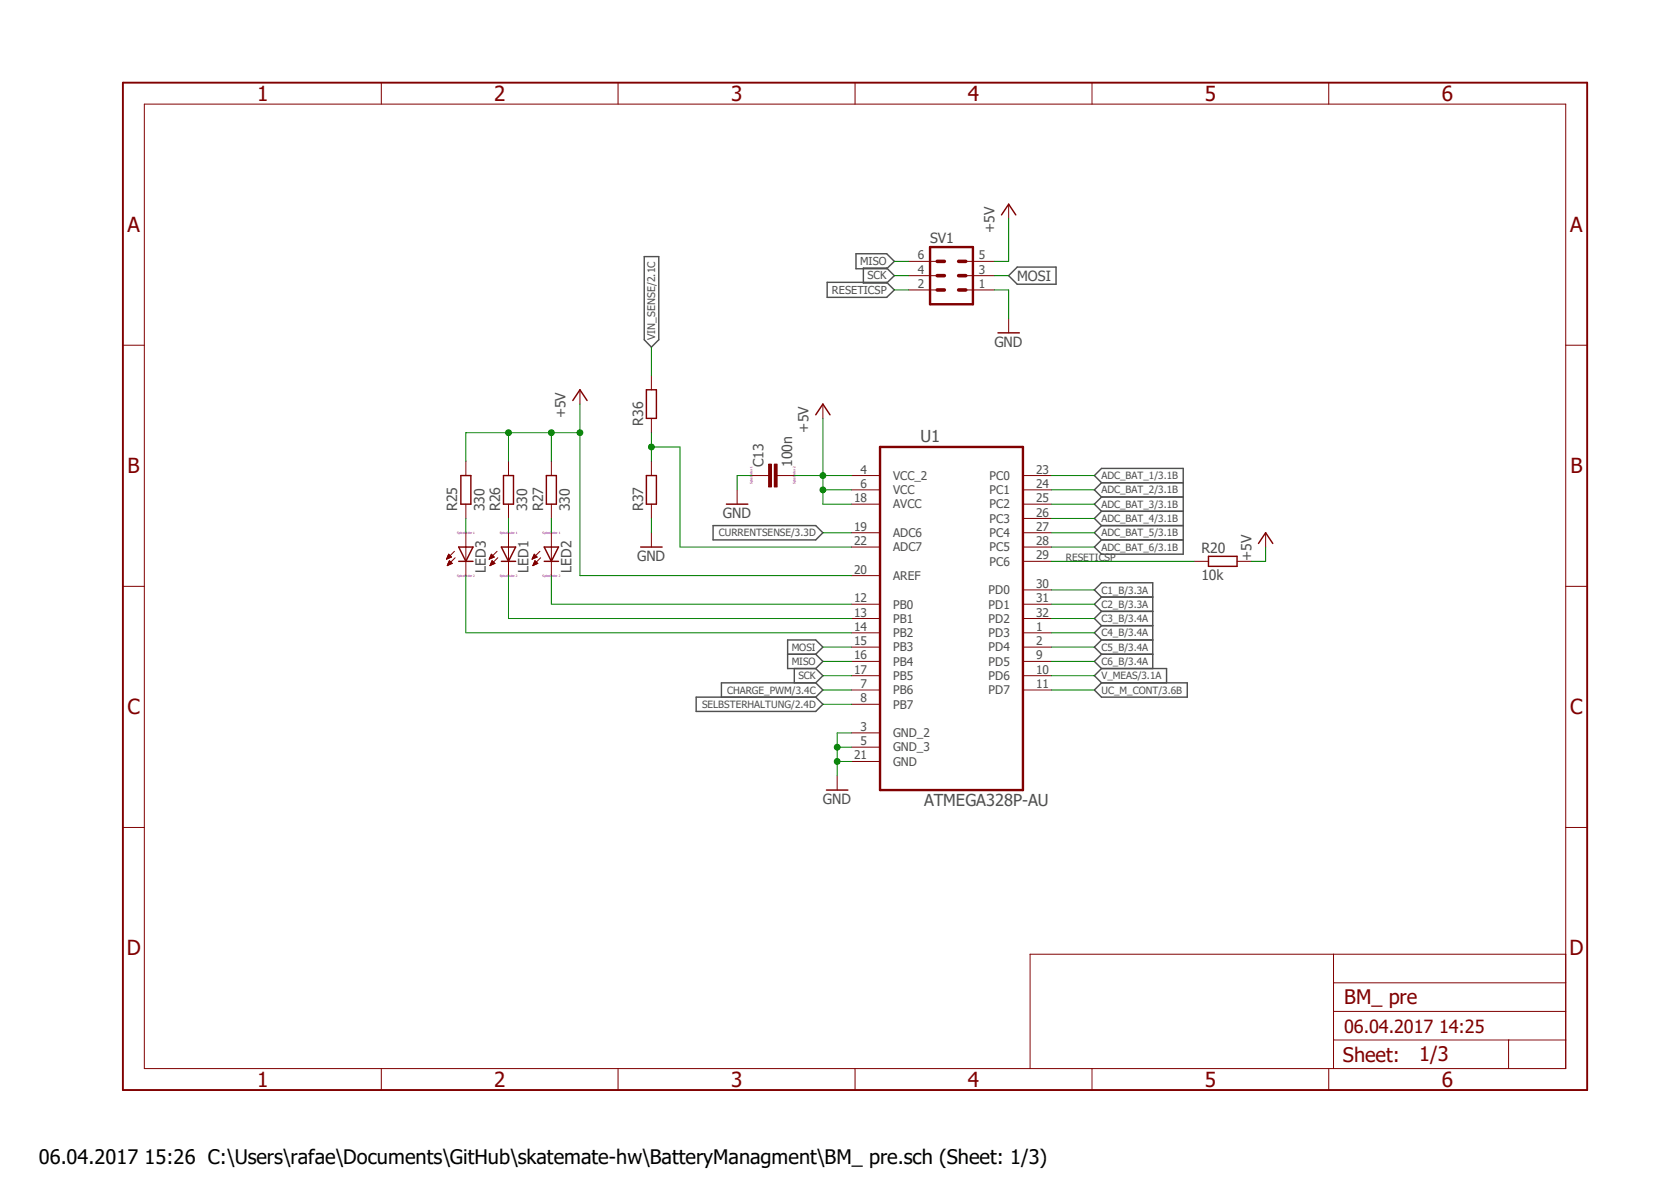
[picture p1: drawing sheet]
<svg xmlns="http://www.w3.org/2000/svg" width="297mm" height="210mm" viewBox="0 0 297 210" stroke-linecap="round" stroke-linejoin="round" font-family="sans-serif">
<defs><g id="words">
<g font-size="3.7" fill="#800000">
<text x="45.7" y="17.9">1</text>
<text x="87.8" y="17.9">2</text>
<text x="130" y="17.9">3</text>
<text x="172" y="17.9">4</text>
<text x="214.2" y="17.9">5</text>
<text x="256.3" y="17.9">6</text>
<text x="22.6" y="41.2">A</text>
<text x="279.1" y="41.2">A</text>
<text x="22.7" y="84.1">B</text>
<text x="279.1" y="84.1">B</text>
<text x="22.6" y="126.9">C</text>
<text x="279.1" y="126.9">C</text>
<text x="22.5" y="169.8">D</text>
<text x="279" y="169.8">D</text>
<text x="45.7" y="193.1">1</text>
<text x="87.8" y="193.1">2</text>
<text x="130" y="193.1">3</text>
<text x="172" y="193.1">4</text>
<text x="214.2" y="193.1">5</text>
<text x="256.3" y="193.1">6</text>
</g>
<g font-size="3.6" fill="#800000">
<text x="238.9" y="178.4">BM_ pre</text>
<text x="238.7" y="188.7">Sheet:</text>
<text x="252.3" y="188.6">1/3</text>
</g>
<text font-size="3.6" x="6.9" y="206.8">06.04.2017 15:26 C:\Users\rafae\Documents\GitHub\skatemate-hw\BatteryManagment\BM_ pre.sch (Sheet: 1/3)</text>
<text font-size="3.2" fill="#800000" x="238.9" y="183.5">06.04.2017 14:25</text>
<g font-size="2.9" fill="#505050">
<text x="163.6" y="78.5">U1</text>
<text x="164.3" y="143.3">ATMEGA328P-AU</text>
</g>
<g font-size="2.5" fill="#505050">
<text x="176.7" y="41.4" transform="rotate(-90 176.7 41.4)">+5V</text>
<text x="165.3" y="43.1">SV1</text>
<text x="180.8" y="49.9">MOSI</text>
<text x="176.7" y="61.7">GND</text>
<text x="100.5" y="74.3" transform="rotate(-90 100.5 74.3)">+5V</text>
<text x="114.3" y="75.6" transform="rotate(-90 114.3 75.6)">R36</text>
<text x="143.7" y="76.9" transform="rotate(-90 143.7 76.9)">+5V</text>
<text x="135.7" y="83" transform="rotate(-90 135.7 83)">C13</text>
<text x="140.8" y="83" transform="rotate(-90 140.8 83)">100n</text>
<text x="81.3" y="90.8" transform="rotate(-90 81.3 90.8)">R25</text>
<text x="86.1" y="90.8" transform="rotate(-90 86.1 90.8)">330</text>
<text x="88.9" y="90.8" transform="rotate(-90 88.9 90.8)">R26</text>
<text x="93.7" y="90.8" transform="rotate(-90 93.7 90.8)">330</text>
<text x="96.5" y="90.8" transform="rotate(-90 96.5 90.8)">R27</text>
<text x="101.3" y="90.8" transform="rotate(-90 101.3 90.8)">330</text>
<text x="114.3" y="90.8" transform="rotate(-90 114.3 90.8)">R37</text>
<text x="128.5" y="92.1">GND</text>
<text x="86.4" y="101.8" transform="rotate(-90 86.4 101.8)">LED3</text>
<text x="93.9" y="101.8" transform="rotate(-90 93.9 101.8)">LED1</text>
<text x="101.6" y="101.8" transform="rotate(-90 101.6 101.8)">LED2</text>
<text x="113.2" y="99.7">GND</text>
<text x="213.5" y="98.3">R20</text>
<text x="222.4" y="99.7" transform="rotate(-90 222.4 99.7)">+5V</text>
<text x="213.5" y="103">10k</text>
<text x="146.3" y="142.9">GND</text>
</g>
<g font-size="2.1" fill="#505050">
<text x="163.1" y="46.1">6</text>
<text x="174" y="46.1">5</text>
<text x="163.1" y="51.1">2</text>
<text x="163.1" y="48.6">4</text>
<text x="174" y="51.1">1</text>
<text x="174" y="48.6">3</text>
<text x="151.8" y="89.2">18</text>
<text x="153" y="84.2">4</text>
<text x="153" y="86.7">6</text>
<text x="158.7" y="85.3">VCC_2</text>
<text x="158.7" y="87.8">VCC</text>
<text x="175.9" y="85.3">PC0</text>
<text x="175.9" y="87.8">PC1</text>
<text x="184.1" y="84.2">23</text>
<text x="184.1" y="86.7">24</text>
<text x="184.1" y="89.2">25</text>
<text x="151.8" y="94.3">19</text>
<text x="158.7" y="90.3">AVCC</text>
<text x="158.7" y="95.4">ADC6</text>
<text x="175.9" y="90.3">PC2</text>
<text x="175.9" y="92.9">PC3</text>
<text x="175.9" y="95.4">PC4</text>
<text x="184.1" y="91.8">26</text>
<text x="184.1" y="94.3">27</text>
<text x="151.8" y="96.9">22</text>
<text x="151.8" y="101.9">20</text>
<text x="158.7" y="98">ADC7</text>
<text x="175.9" y="98">PC5</text>
<text x="175.9" y="100.5">PC6</text>
<text x="184.1" y="96.9">28</text>
<text x="184.1" y="99.4">29</text>
<text x="151.8" y="107">12</text>
<text x="158.7" y="103">AREF</text>
<text x="175.7" y="105.6">PD0</text>
<text x="184.1" y="104.5">30</text>
<text x="184.1" y="107">31</text>
<text x="151.8" y="109.6">13</text>
<text x="151.8" y="112.1">14</text>
<text x="158.7" y="108.1">PB0</text>
<text x="158.7" y="110.7">PB1</text>
<text x="158.7" y="113.2">PB2</text>
<text x="175.7" y="108.1">PD1</text>
<text x="175.7" y="110.7">PD2</text>
<text x="175.7" y="113.2">PD3</text>
<text x="184.1" y="109.6">32</text>
<text x="184.1" y="112.1">1</text>
<text x="151.8" y="114.6">15</text>
<text x="151.8" y="117.2">16</text>
<text x="151.8" y="119.7">17</text>
<text x="158.7" y="115.7">PB3</text>
<text x="158.7" y="118.3">PB4</text>
<text x="175.7" y="115.7">PD4</text>
<text x="175.7" y="118.3">PD5</text>
<text x="184.1" y="114.6">2</text>
<text x="184.1" y="117.2">9</text>
<text x="184.1" y="119.7">10</text>
<text x="153" y="122.2">7</text>
<text x="153" y="124.8">8</text>
<text x="158.7" y="120.8">PB5</text>
<text x="158.7" y="123.4">PB6</text>
<text x="158.7" y="125.9">PB7</text>
<text x="175.7" y="120.8">PD6</text>
<text x="175.7" y="123.4">PD7</text>
<text x="184.1" y="122.2">11</text>
<text x="153" y="129.8">3</text>
<text x="158.7" y="131">GND_2</text>
<text x="151.8" y="134.9">21</text>
<text x="153" y="132.4">5</text>
<text x="158.7" y="133.5">GND_3</text>
<text x="158.7" y="136.1">GND</text>
</g>
<g font-size="1.9" fill="#505050">
<text x="152.9" y="47.1">MISO</text>
<text x="147.9" y="52.2">RESETICSP</text>
<text x="154.2" y="49.7">SCK</text>
<text x="116.5" y="60.4" transform="rotate(-90 116.5 60.4)">VIN_SENSE/2.1C</text>
</g>
<g font-size="1.8" fill="#505050">
<text x="195.8" y="85.1">ADC_BAT_1/3.1B</text>
<text x="195.8" y="87.7">ADC_BAT_2/3.1B</text>
<text x="127.8" y="95.3">CURRENTSENSE/3.3D</text>
<text x="195.8" y="90.2">ADC_BAT_3/3.1B</text>
<text x="195.8" y="92.8">ADC_BAT_4/3.1B</text>
<text x="195.8" y="95.3">ADC_BAT_5/3.1B</text>
<text x="189.4" y="99.7">RESETICSP</text>
<text x="195.8" y="97.8">ADC_BAT_6/3.1B</text>
<text x="195.8" y="105.5">C1_B/3.3A</text>
<text x="195.8" y="108">C2_B/3.3A</text>
<text x="195.8" y="110.5">C3_B/3.4A</text>
<text x="195.8" y="113.1">C4_B/3.4A</text>
<text x="140.7" y="115.6">MOSI</text>
<text x="140.7" y="118.2">MISO</text>
<text x="195.8" y="115.6">C5_B/3.4A</text>
<text x="195.8" y="118.2">C6_B/3.4A</text>
<text x="124.8" y="125.8">SELBSTERHALTUNG/2.4D</text>
<text x="129.2" y="123.2">CHARGE_PWM/3.4C</text>
<text x="141.9" y="120.7">SCK</text>
<text x="195.8" y="120.7">V_MEAS/3.1A</text>
<text x="195.8" y="123.2">UC_M_CONT/3.6B</text>
</g>
<g font-size=".6" fill="#800080">
<text x="133.8" y="86.1" transform="rotate(-90 133.8 86.1)">SpiceOrder 1</text>
<text x="141.4" y="86.1" transform="rotate(-90 141.4 86.1)">SpiceOrder 2</text>
<text x="81.2" y="94.9">SpiceOrder 1</text>
<text x="88.8" y="94.9">SpiceOrder 1</text>
<text x="96.4" y="94.9">SpiceOrder 1</text>
<text x="81.2" y="102.5">SpiceOrder 2</text>
<text x="88.8" y="102.5">SpiceOrder 2</text>
<text x="96.4" y="102.5">SpiceOrder 2</text>
</g>
</g></defs>
<path d="M21.3 14.4l261.2 179.8M282.5 14.4l-261.2 179.8" fill="none" stroke="#fff" stroke-width=".18"/>
<g fill="none" stroke="#505050" stroke-width=".25">
<path d="M114.5 45.6h2.6v14.8l-1.3 1.3-1.3-1.3zM147 50.2h10.6l1.4 1.3-1.4 1.3h-10.6zM152.1 45.1h5.5l1.4 1.3-1.4 1.4h-5.5zM153.5 47.6h4.1l1.4 1.4-1.4 1.3h-4.1zM179.3 49l1.5-1.5h6.9v3h-6.9zM126.7 93.4h18.3l1.3 1.3-1.3 1.2h-18.3zM195.8 85.8l-1.3-1.3 1.3-1.3h14.5v15.3h-14.5l-1.3-1.3 1.3-1.3M195.8 85.8h14.5M195.8 85.8l-1.3 1.2 1.3 1.3M195.8 88.3h14.5M195.8 88.3l-1.3 1.3 1.3 1.2M195.8 90.8h14.5"/>
<path d="M195.8 90.8l-1.3 1.3 1.3 1.3M195.8 93.4h14.5M195.8 93.4l-1.3 1.3 1.3 1.2M195.8 95.9h14.5M140 116.2h5M141.2 118.8v2.5M145 116.2l1.3-1.2-1.3-1.3h-5v5.1h5M145 116.2l1.3 1.3-1.3 1.3M145 118.8l1.3 1.3-1.3 1.2M195.8 116.2h9.1M195.8 113.7h9.1M195.8 118.8h11.5v2.5"/>
<path d="M195.8 106.1l-1.3-1.3 1.3-1.3h9.1v15.3M195.8 106.1h9.1M195.8 106.1l-1.3 1.3 1.3 1.2M195.8 108.6h9.1M195.8 108.6l-1.3 1.3 1.3 1.3M195.8 111.2h9.1M195.8 111.2l-1.3 1.2 1.3 1.3M195.8 113.7l-1.3 1.3 1.3 1.2M195.8 116.2l-1.3 1.3 1.3 1.3M195.8 118.8l-1.3 1.3 1.3 1.2M123.7 123.9h21.3l1.3 1.2-1.3 1.3h-21.3zM145 121.3h-16.8v2.6"/>
<path d="M145 121.3l1.3 1.3-1.3 1.3M195.8 121.3h15.2v2.6h-15.2l-1.3-1.3z"/>
</g>
<g fill="none" stroke="#800000" stroke-width=".18">
<path d="M25.7 18.5h252.6v171.4h-252.6zM67.8 14.7v3.8M109.9 14.7v3.8M152 14.7v3.8M194.1 14.7v3.8M236.2 14.7v3.8M179.3 36.3v2.5M161.5 51.5h5.1M161.5 49h5.1M161.5 46.4h5.1M171.7 51.5h5M171.7 49h5"/>
<path d="M171.7 46.4h5M179.3 56.6v2.5M21.8 61.3h3.9M103.1 69.3v2.5M278.3 61.3h3.8M79.4 99.3h.1M79.4 99.2h.2M79.5 99.1h.3M79.5 99.1h.6M79.5 99h.7M79.5 98.9h.6M79.6 98.8h.5"/>
<path d="M79.6 98.7h.4M79.7 98.6h.2M79.7 98.5h.1M79.7 99.9h.5M79.8 99.9h.3M79.8 98.5l.5 .5-.9 .4zM79.8 99.8h.2M79.8 99.7h.1M79.9 99.6l.5 .5-.9 .4zM80.8 98l-1.4 1.4M80.9 99.1l-1.4 1.4M82.8 82v2.5"/>
<path d="M82.8 89.6v2.5M82.8 94.7v7.6M87 99.3h.1M87 99.2h.2M87.1 99.1h.4M87.1 99.1h.6M87.1 99h.7M87.2 98.9h.6M87.2 98.8h.5M87.2 98.7h.4M87.3 98.6h.2M87.3 98.5h.1"/>
<path d="M87.3 99.9h.5M87.4 99.9h.3M87.4 99.8h.2M87.5 99.7h.1M87.8 99l-.5-.5-.3 .9M87.8 99l-.8 .4M88.3 98l-1.3 1.4M88.5 99.1l-1.4 1.4M90.4 82v2.5M90.4 89.6v2.5M90.4 94.7v7.6M94.6 99.3h.1"/>
<path d="M94.7 99.2h.2M94.7 99.1h.4M94.7 99.1h.6M94.7 99h.8M94.8 98.9h.6M94.8 98.8h.5M94.9 98.7h.3M94.9 98.6h.2M95 98.5h.1M95 99.9h.4M95 99.9h.3M95 99.8h.2"/>
<path d="M95.1 99.7h.1M95.5 99l-.5-.5-.4 .9M95.5 99l-.9 .4M96 98l-1.4 1.4M96.1 99.1l-1.4 1.4M98 82v2.5M98 89.6v2.5M98 94.7v7.6M151.3 84.5h5.1M151.3 87h5.1M151.3 89.6h5.1M151.3 94.7h5.1"/>
<path d="M151.3 97.2h5.1M181.8 84.5h5.1M181.8 87h5.1M181.8 89.6h5.1M181.8 94.7h5.1M181.8 97.2h5.1M181.8 92.1h5.1M181.8 99.7h5.1M212.3 99.7h2.5M219.9 99.7h2.5M225 94.7v2.5M21.8 104.2h3.9"/>
<path d="M79.5 100.5h.1M79.5 100.4h.2M79.6 100.3h.3M79.6 100.2h.5M79.6 100.1h.7M79.7 100h.6M87.1 100.5h.1M87.2 100.4h.1M87.2 100.3h.3M87.2 100.2h.6M87.2 100.1h.8M87.3 100h.6"/>
<path d="M88 100.1l-.5-.5-.4 .9M88 100.1l-.9 .4M94.7 100.5h.1M94.8 100.4h.2M94.8 100.3h.4M94.8 100.2h.6M94.9 100.1h.7M94.9 100h.6M95.6 100.1l-.5-.5-.4 .9M95.6 100.1l-.9 .4M151.3 102.3h5.1M151.3 107.4h5.1"/>
<path d="M151.3 109.9h5.1M151.3 112.4h5.1M151.3 115h5.1M151.3 117.5h5.1M181.8 107.4h5.1M181.8 109.9h5.1M181.8 112.4h5.1M181.8 115h5.1M181.8 117.5h5.1M181.8 104.8h5.1M278.3 104.2h3.8M148.8 137.8v2.6"/>
<path d="M151.3 120.1h5.1M151.3 122.6h5.1M151.3 125.1h5.1M151.3 130.2h5.1M151.3 132.8h5.1M151.3 135.3h5.1M181.8 120.1h5.1M181.8 122.6h5.1M21.8 147h3.9M278.3 147h3.8M237 169.5v20.4M237 179.7h41.3"/>
<path d="M237 174.6h41.3M278.3 169.5h-95.2v20.4M67.8 189.9v3.8M109.9 189.9v3.8M152 189.9v3.8M194.1 189.9v3.8M236.2 189.9v3.8M237 184.8h41.3M268.1 184.8v5.1"/>
</g>
<path d="M165.3 43.9h7.6v10.2h-7.6zM156.4 79.4h25.4v61h-25.4z" fill="none" stroke="#800000" stroke-width=".42"/>
<g fill="none" stroke="#800000" stroke-width=".25">
<path d="M178 38.2l1.3-1.9 1.3 1.9M177.4 59.1h3.8M101.8 71.2l1.3-1.9 1.3 1.9M81.5 99.7h2.6M81.5 97.2h2.6l-1.3 2.5zM81.9 84.5h1.8v5.1h-1.8zM89.1 99.7h2.6M89.1 97.2h2.6l-1.3 2.5zM89.5 84.5h1.8v5.1h-1.8zM96.7 97.2h2.6l-1.3 2.5zM96.7 99.7h2.6M97.1 84.5h1.8v5.1h-1.8z"/>
<path d="M214.8 98.8h5.1v1.8h-5.1zM223.7 96.6l1.3-1.9 1.2 1.9M146.9 140.4h3.8"/>
</g>
<path d="M21.8 14.7h260.3v179h-260.3z" fill="none" stroke="#800000" stroke-width=".34"/>
<path d="M166.6 46.4h1.3M166.6 49h1.3M166.6 51.5h1.3M170.4 46.4h1.3M170.4 49h1.3M170.4 51.5h1.3" fill="none" stroke="#800000" stroke-width=".64"/>
<path d="M137.6 82.5h.5v4h-.5z" fill-rule="evenodd" fill="#800000"/>
<path d="M137.6 82.5h.5v4h-.5z" fill="none" stroke="#800000" stroke-width=".18"/>
<path d="M136.6 82.5h.5v4h-.5z" fill-rule="evenodd" fill="#800000"/>
<path d="M115.8 66.7v2.6M115.8 74.3v2.6M146.3 71.8v2.5M115.8 82v2.5M115.8 89.6v2.5M115.8 94.7v2.5M131 87v2.6M133.6 84.5h3M136.6 82.5h.5v4h-.5zM138.1 84.5h3.1" fill="none" stroke="#800000" stroke-width=".18"/>
<path d="M114.9 69.3h1.8v5h-1.8zM145 73.7l1.3-1.9 1.2 1.9M113.9 97.2h3.8M114.9 84.5h1.8v5.1h-1.8zM129.1 89.6h3.8" fill="none" stroke="#800000" stroke-width=".25"/>
<path d="M148.8 132.8h2.5M148.8 135.3h2.5M151.3 130.2h-2.5v7.6" fill="none" stroke="#008000" stroke-width=".18"/>
<circle cx="148.8" cy="132.8" r=".51" fill="#008000"/>
<circle cx="148.8" cy="132.8" r=".51" fill="none" stroke="#008000" stroke-width=".18"/>
<circle cx="148.8" cy="135.3" r=".51" fill="#008000"/>
<g fill="none" stroke="#008000" stroke-width=".18">
<path d="M176.7 51.5h2.6v5.1M103.1 71.8v5.1h-5.1v5.1M115.8 92.1v2.6M133.6 84.5h-2.6v2.5M146.3 94.7h5M186.9 84.5h7.6M186.9 87h7.6M186.9 89.6h7.6M186.9 92.1h7.6M186.9 94.7h7.6M186.9 97.2h7.6"/>
<circle cx="148.8" cy="135.3" r=".51"/>
</g>
<circle cx="98" cy="76.9" r=".51" fill="#008000"/>
<g fill="none" stroke="#008000" stroke-width=".18">
<path d="M98 76.9h-7.6v5.1"/>
<circle cx="98" cy="76.9" r=".51"/>
</g>
<circle cx="90.4" cy="76.9" r=".51" fill="#008000"/>
<g fill="none" stroke="#008000" stroke-width=".18">
<path d="M90.4 76.9h-7.6v5.1M103.1 76.9v25.4h48.2"/>
<circle cx="90.4" cy="76.9" r=".51"/>
</g>
<circle cx="103.1" cy="76.9" r=".51" fill="#008000"/>
<g fill="none" stroke="#008000" stroke-width=".18">
<path d="M179.3 38.8v7.6h-2.6M151.3 84.5h-5v2.5h5M225 97.2v2.5h-2.6"/>
<circle cx="103.1" cy="76.9" r=".51"/>
</g>
<circle cx="146.3" cy="87" r=".51" fill="#008000"/>
<g fill="none" stroke="#008000" stroke-width=".18">
<path d="M141.2 84.5h5.1M146.3 87v2.6h5"/>
<circle cx="146.3" cy="87" r=".51"/>
</g>
<circle cx="146.3" cy="84.5" r=".51" fill="#008000"/>
<g fill="none" stroke="#008000" stroke-width=".18">
<path d="M159 49h2.5M159 46.4h2.5M159 51.5h2.5M176.7 49h2.6M115.8 61.7v5M115.8 76.9v5.1M115.8 79.4h5.1v17.8h30.4M146.3 74.3v10.2M82.8 92.1v2.6M90.4 92.1v2.6M98 92.1v2.6M186.9 99.7h25.4"/>
<path d="M82.8 102.3v10.1h68.5M90.4 102.3v7.6h60.9M98 102.3v5.1h53.3M146.3 115h5M146.3 117.5h5M186.9 115h7.6M186.9 117.5h7.6M186.9 104.8h7.6M186.9 107.4h7.6M186.9 109.9h7.6M186.9 112.4h7.6M146.3 120.1h5"/>
<path d="M146.3 122.6h5M146.3 125.1h5M186.9 120.1h7.6M186.9 122.6h7.6"/>
<circle cx="146.3" cy="84.5" r=".51"/>
</g>
<circle cx="115.8" cy="79.4" r=".51" fill="#008000"/>
<circle cx="115.8" cy="79.4" r=".51" fill="none" stroke="#008000" stroke-width=".18"/>
<use href="#words"/>
</svg>
